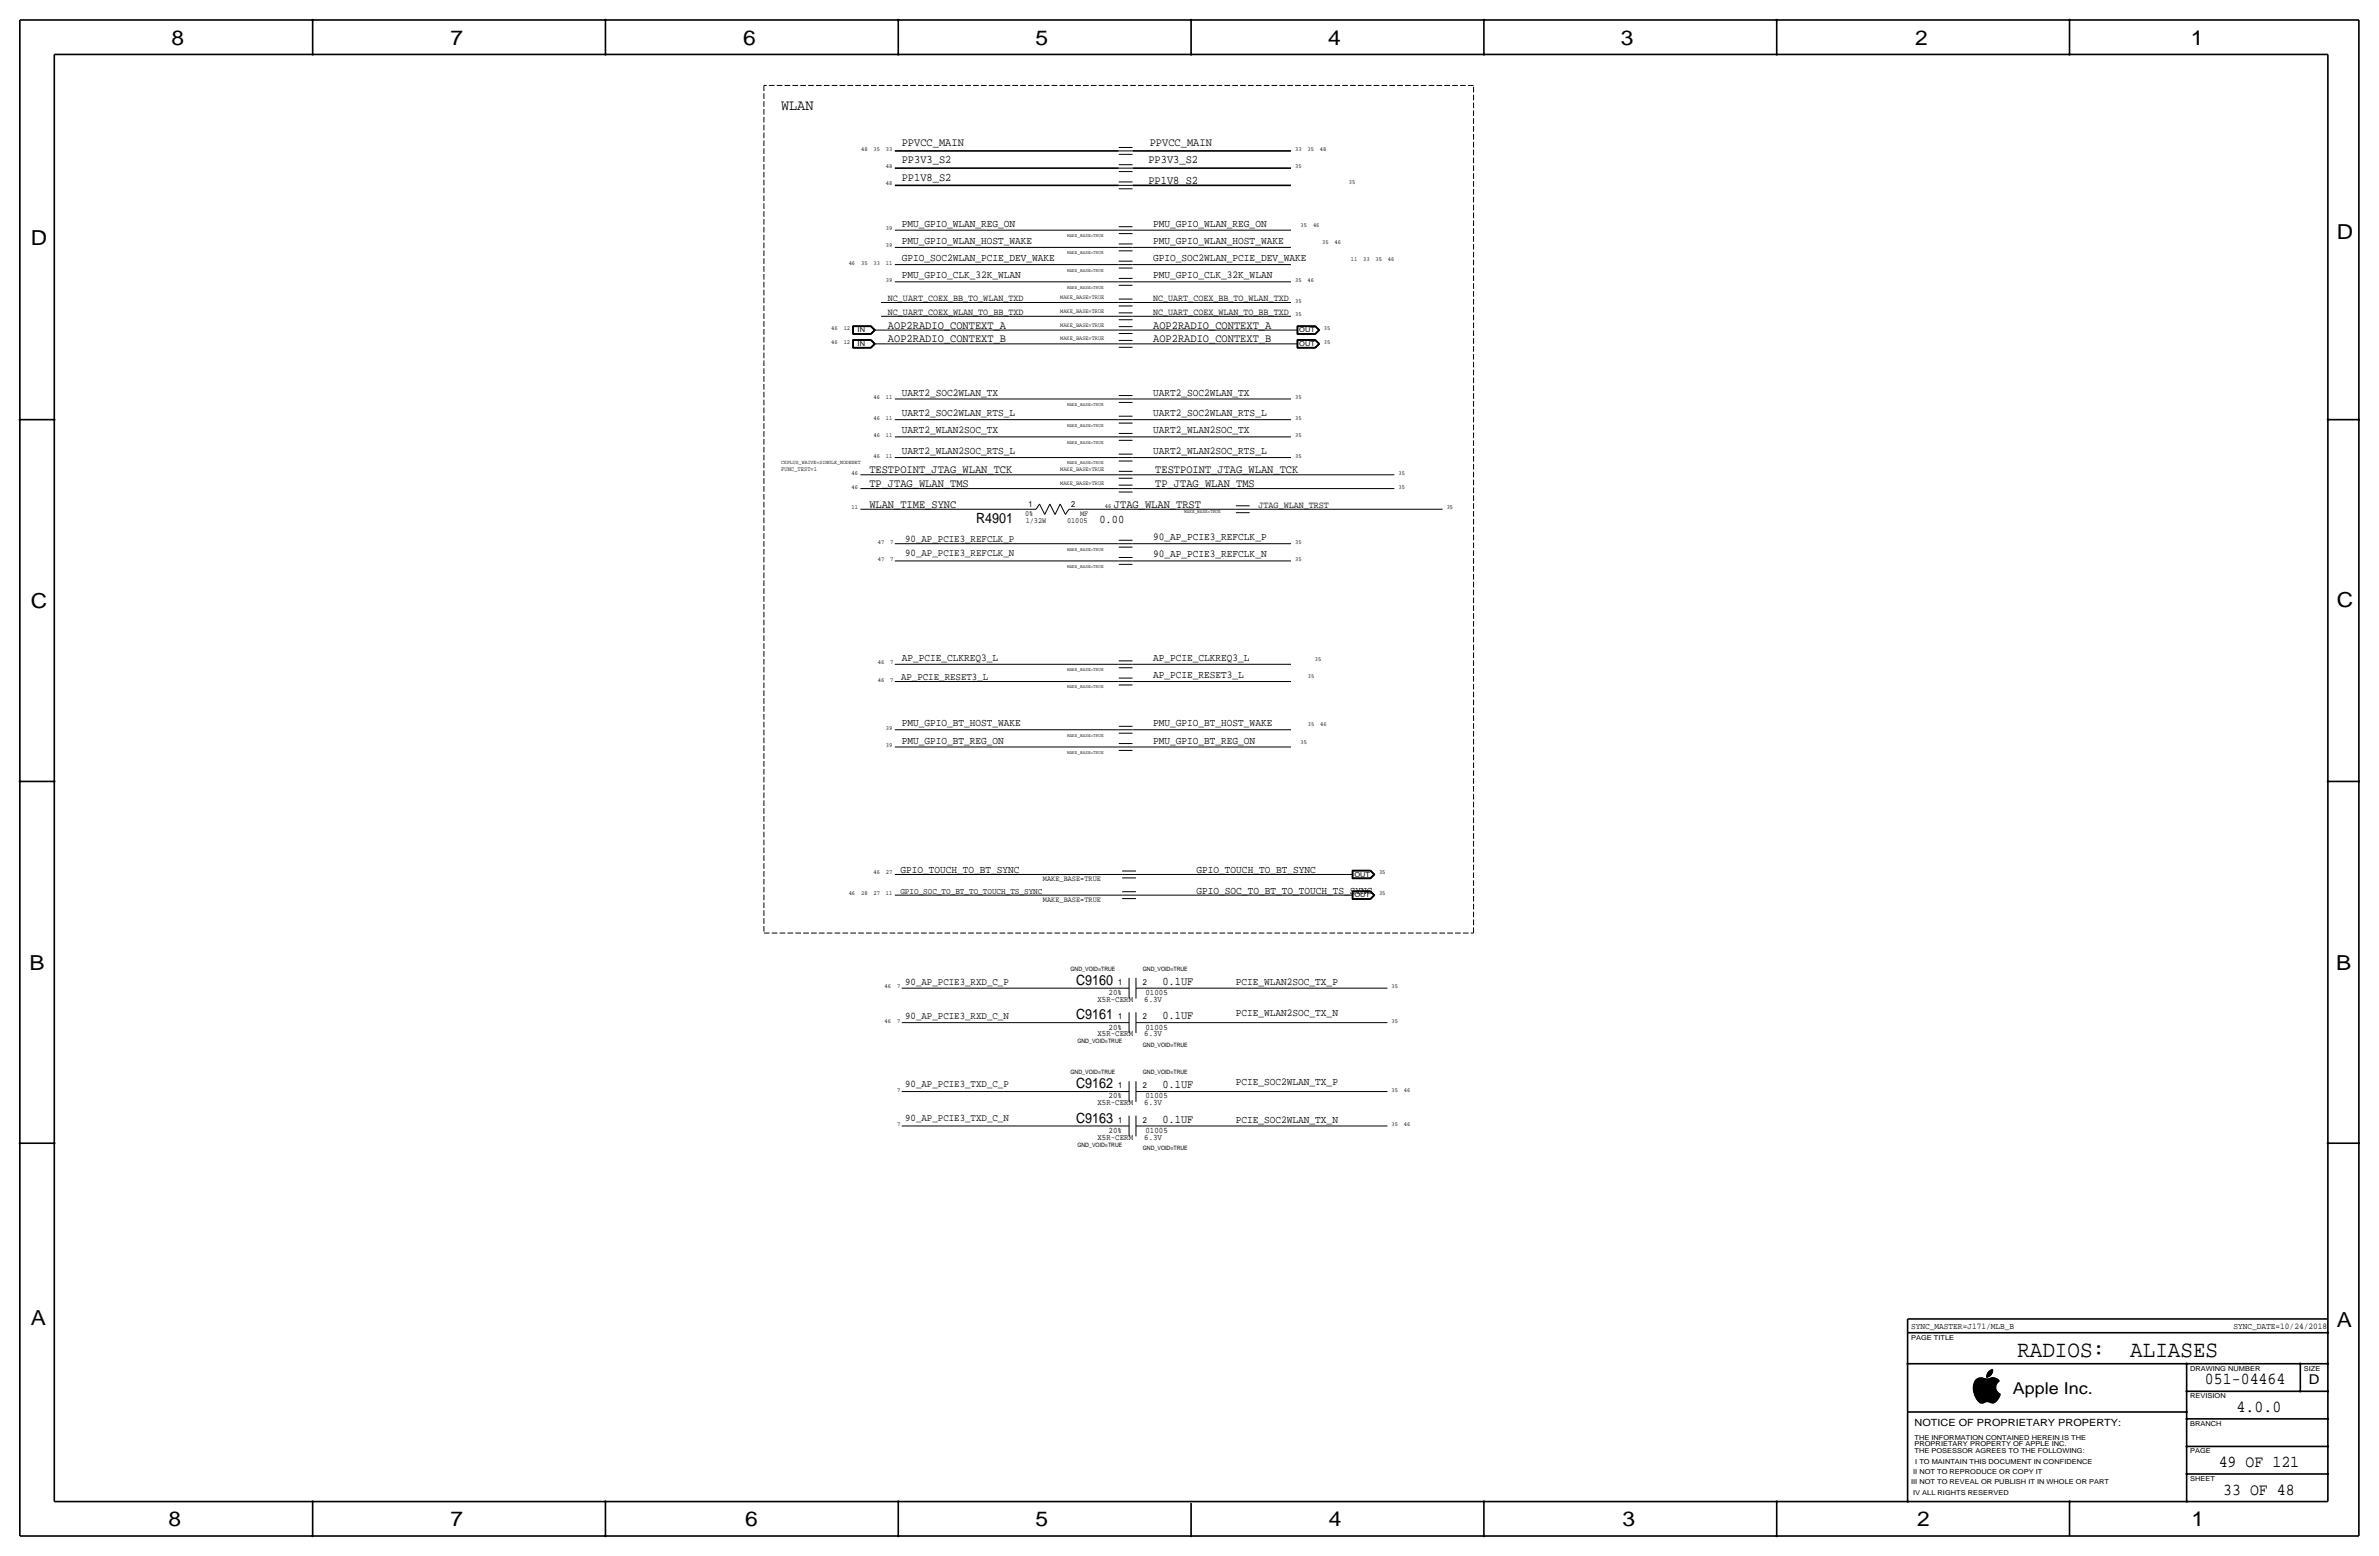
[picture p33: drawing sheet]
<svg xmlns="http://www.w3.org/2000/svg" width="877mm" height="574mm" viewBox="0 0 877 574" stroke-linecap="round" stroke-linejoin="round" font-family="sans-serif">
<defs><g id="words">
<g font-size="8.6">
<text x="743.7" y="500.1">RADIOS:</text>
<text x="785.4" y="500.1">ALIASES</text>
</g>
<g font-size="7.6">
<text x="63.2" y="16.5">8</text>
<text x="166.1" y="16.5">7</text>
<text x="274" y="16.5">6</text>
<text x="381.7" y="16.5">5</text>
<text x="489.7" y="16.5">4</text>
<text x="597.6" y="16.5">3</text>
<text x="706.1" y="16.5">2</text>
<text x="807.7" y="16.5">1</text>
<text x="861.5" y="88.1">D</text>
<text x="11.4" y="90.4">D</text>
<text x="11.4" y="224.3">C</text>
<text x="861.5" y="223.8">C</text>
<text x="10.9" y="357.6">B</text>
<text x="861.3" y="357.4">B</text>
<text x="11.4" y="488.4">A</text>
<text x="861.5" y="489.2">A</text>
<text x="62.2" y="562.6">8</text>
<text x="166.1" y="562.6">7</text>
<text x="274.8" y="562.6">6</text>
<text x="381.7" y="562.6">5</text>
<text x="489.9" y="562.6">4</text>
<text x="598.1" y="562.6">3</text>
<text x="706.8" y="562.6">2</text>
<text x="807.9" y="562.6">1</text>
</g>
<g font-size="6.2">
<text x="812.9" y="510.3">051-04464</text>
<text x="824.6" y="520.4">4.0.0</text>
<text x="818" y="540.8">49 OF 121</text>
<text x="819.6" y="550.9">33 OF 48</text>
</g>
<text font-size="6" x="742.1" y="513.9">Apple Inc.</text>
<text font-size="5.6" x="288" y="40.4">WLAN</text>
<g font-size="5.2">
<text x="359.9" y="192.8">R4901</text>
<text x="396.7" y="363">C9160</text>
<text x="396.7" y="375.7">C9161</text>
<text x="396.7" y="401.1">C9162</text>
<text x="396.7" y="413.8">C9163</text>
</g>
<text font-size="5" x="851.2" y="510.3">D</text>
<g font-size="4.3">
<text x="332.4" y="53.8">PPVCC_MAIN</text>
<text x="423.9" y="53.8">PPVCC_MAIN</text>
<text x="332.4" y="60.2">PP3V3_S2</text>
<text x="423.4" y="60.2">PP3V3_S2</text>
<text x="332.4" y="66.5">PP1V8_S2</text>
<text x="423.4" y="67.8">PP1V8_S2</text>
<text x="327.4" y="121.2">AOP2RADIO_CONTEXT_A</text>
<text x="425.1" y="121.2">AOP2RADIO_CONTEXT_A</text>
<text x="327.4" y="126.2">AOP2RADIO_CONTEXT_B</text>
<text x="425.1" y="126.2">AOP2RADIO_CONTEXT_B</text>
<text x="320.5" y="179.6">TP_JTAG_WLAN_TMS</text>
<text x="320.5" y="174.5">TESTPOINT_JTAG_WLAN_TCK</text>
<text x="425.9" y="174.5">TESTPOINT_JTAG_WLAN_TCK</text>
<text x="425.9" y="179.6">TP_JTAG_WLAN_TMS</text>
<text x="320.5" y="187.2">WLAN_TIME_SYNC</text>
<text x="410.7" y="187.2">JTAG_WLAN_TRST</text>
<text x="405.3" y="192.8">0.00</text>
<text x="428.6" y="363">0.1UF</text>
<text x="428.6" y="375.7">0.1UF</text>
<text x="428.6" y="401.1">0.1UF</text>
<text x="428.6" y="413.8">0.1UF</text>
</g>
<g font-size="3.9">
<text x="332.4" y="83.6">PMU_GPIO_WLAN_REG_ON</text>
<text x="425.1" y="83.6">PMU_GPIO_WLAN_REG_ON</text>
<text x="332.4" y="89.9">PMU_GPIO_WLAN_HOST_WAKE</text>
<text x="425.1" y="89.9">PMU_GPIO_WLAN_HOST_WAKE</text>
<text x="332.4" y="96.3">GPIO_SOC2WLAN_PCIE_DEV_WAKE</text>
<text x="425.1" y="96.3">GPIO_SOC2WLAN_PCIE_DEV_WAKE</text>
<text x="332.4" y="102.6">PMU_GPIO_CLK_32K_WLAN</text>
<text x="425.1" y="102.6">PMU_GPIO_CLK_32K_WLAN</text>
<text x="332.4" y="145.8">UART2_SOC2WLAN_TX</text>
<text x="425.1" y="145.8">UART2_SOC2WLAN_TX</text>
<text x="332.4" y="153.4">UART2_SOC2WLAN_RTS_L</text>
<text x="425.1" y="153.4">UART2_SOC2WLAN_RTS_L</text>
<text x="332.4" y="159.8">UART2_WLAN2SOC_TX</text>
<text x="425.1" y="159.8">UART2_WLAN2SOC_TX</text>
<text x="332.4" y="167.4">UART2_WLAN2SOC_RTS_L</text>
<text x="425.1" y="167.4">UART2_WLAN2SOC_RTS_L</text>
<text x="425.1" y="199.1">90_AP_PCIE3_REFCLK_P</text>
<text x="425.1" y="205.5">90_AP_PCIE3_REFCLK_N</text>
<text x="332.4" y="243.6">AP_PCIE_CLKREQ3_L</text>
<text x="425.1" y="243.6">AP_PCIE_CLKREQ3_L</text>
<text x="425.1" y="249.9">AP_PCIE_RESET3_L</text>
<text x="332.4" y="267.7">PMU_GPIO_BT_HOST_WAKE</text>
<text x="425.1" y="267.7">PMU_GPIO_BT_HOST_WAKE</text>
<text x="332.4" y="274.1">PMU_GPIO_BT_REG_ON</text>
<text x="425.1" y="274.1">PMU_GPIO_BT_REG_ON</text>
<text x="331.9" y="321.8">GPIO_TOUCH_TO_BT_SYNC</text>
<text x="441.1" y="321.8">GPIO_TOUCH_TO_BT_SYNC</text>
<text x="441.1" y="329.4">GPIO_SOC_TO_BT_TO_TOUCH_TS_SYNC</text>
<text x="455.6" y="363">PCIE_WLAN2SOC_TX_P</text>
<text x="455.6" y="374.4">PCIE_WLAN2SOC_TX_N</text>
<text x="455.6" y="399.8">PCIE_SOC2WLAN_TX_P</text>
<text x="455.6" y="413.8">PCIE_SOC2WLAN_TX_N</text>
</g>
<g font-size="3.8">
<text x="333.7" y="199.9">90_AP_PCIE3_REFCLK_P</text>
<text x="333.7" y="205">90_AP_PCIE3_REFCLK_N</text>
<text x="332.2" y="250.7">AP_PCIE_RESET3_L</text>
<text x="333.7" y="363">90_AP_PCIE3_RXD_C_P</text>
<text x="333.7" y="375.7">90_AP_PCIE3_RXD_C_N</text>
<text x="333.7" y="400.6">90_AP_PCIE3_TXD_C_P</text>
<text x="333.7" y="413.3">90_AP_PCIE3_TXD_C_N</text>
</g>
<text font-size="3.7" x="705.8" y="525.5">NOTICE OF PROPRIETARY PROPERTY:</text>
<g font-size="3.5">
<text x="327.4" y="111">NC_UART_COEX_BB_TO_WLAN_TXD</text>
<text x="425.1" y="111">NC_UART_COEX_BB_TO_WLAN_TXD</text>
<text x="327.4" y="116.1">NC_UART_COEX_WLAN_TO_BB_TXD</text>
<text x="425.1" y="116.1">NC_UART_COEX_WLAN_TO_BB_TXD</text>
<text x="464" y="187.2">JTAG_WLAN_TRST</text>
</g>
<g font-size="3.2">
<text x="331.9" y="329.4">GPIO_SOC_TO_BT_TO_TOUCH_TS_SYNC</text>
<text x="704.5" y="490">SYNC_MASTER=J171/MLB_B</text>
<text x="823.4" y="490">SYNC_DATE=10/24/2018</text>
</g>
<g font-size="3.1">
<text x="379.2" y="186.9">1</text>
<text x="394.9" y="186.9">2</text>
<text x="412.2" y="363">1</text>
<text x="421.3" y="363">2</text>
<text x="404.6" y="369.3">X5R-CERM</text>
<text x="408.7" y="366.8">20%</text>
<text x="421.8" y="369.3">6.3V</text>
<text x="422.3" y="366.8">01005</text>
<text x="412.2" y="375.7">1</text>
<text x="421.3" y="375.7">2</text>
<text x="404.6" y="382">X5R-CERM</text>
<text x="408.7" y="379.5">20%</text>
<text x="421.8" y="382">6.3V</text>
<text x="422.3" y="379.5">01005</text>
<text x="412.2" y="401.1">1</text>
<text x="421.3" y="401.1">2</text>
<text x="404.6" y="407.4">X5R-CERM</text>
<text x="408.7" y="404.9">20%</text>
<text x="421.8" y="407.4">6.3V</text>
<text x="422.3" y="404.9">01005</text>
<text x="412.2" y="413.8">1</text>
<text x="421.3" y="413.8">2</text>
<text x="408.7" y="417.6">20%</text>
<text x="422.3" y="417.6">01005</text>
<text x="404.6" y="420.1">X5R-CERM</text>
<text x="421.8" y="420.1">6.3V</text>
</g>
<g font-size="2.9">
<text x="377.9" y="190.2">0%</text>
<text x="398.2" y="190.2">MF</text>
<text x="378.1" y="192.8">1/32W</text>
<text x="393.4" y="192.8">01005</text>
<text x="384.5" y="324.9">MAKE_BASE=TRUE</text>
<text x="384.5" y="332.5">MAKE_BASE=TRUE</text>
</g>
<g font-size="2.5">
<text x="316.2" y="122.4">IN</text>
<text x="479" y="122.4">OUT</text>
<text x="316.2" y="127.5">IN</text>
<text x="479" y="127.5">OUT</text>
<text x="499.3" y="323.1">OUT</text>
<text x="499.3" y="330.7">OUT</text>
<text x="704.5" y="493.8">PAGE TITLE</text>
<text x="807.4" y="505.2">DRAWING NUMBER</text>
<text x="849.3" y="505.2">SIZE</text>
<text x="807.4" y="515.4">REVISION</text>
<text x="807.4" y="525.5">BRANCH</text>
<text x="705.8" y="533.1">PROPRIETARY PROPERTY OF APPLE INC.</text>
<text x="705.8" y="530.6">THE INFORMATION CONTAINED HEREIN IS THE</text>
<text x="705.8" y="535.7">THE POSESSOR AGREES TO THE FOLLOWING:</text>
<text x="706.1" y="539.5">I TO MAINTAIN THIS DOCUMENT IN CONFIDENCE</text>
<text x="807.4" y="535.7">PAGE</text>
<text x="705.3" y="543.3">II NOT TO REPRODUCE OR COPY IT</text>
<text x="807.4" y="545.8">SHEET</text>
<text x="704.5" y="547.1">III NOT TO REVEAL OR PUBLISH IT IN WHOLE OR PART</text>
<text x="705.3" y="550.9">IV ALL RIGHTS RESERVED</text>
</g>
<g font-size="2.3">
<text x="317.4" y="55.6">48</text>
<text x="322" y="55.6">35</text>
<text x="326.6" y="55.6">33</text>
<text x="477.5" y="55.6">33</text>
<text x="482" y="55.6">35</text>
<text x="486.6" y="55.6">48</text>
<text x="326.6" y="62">48</text>
<text x="477.5" y="62">35</text>
<text x="326.6" y="68.3">48</text>
<text x="497.3" y="67.8">35</text>
<text x="479.5" y="83.6">35</text>
<text x="484.1" y="83.6">46</text>
<text x="326.6" y="84.8">39</text>
<text x="487.4" y="89.9">35</text>
<text x="492" y="89.9">46</text>
<text x="326.6" y="91.2">39</text>
<text x="312.9" y="97.5">46</text>
<text x="317.4" y="97.5">35</text>
<text x="322" y="97.5">33</text>
<text x="326.6" y="97.5">11</text>
<text x="498" y="96.3">11</text>
<text x="502.6" y="96.3">33</text>
<text x="507.1" y="96.3">35</text>
<text x="511.7" y="96.3">46</text>
<text x="326.6" y="103.9">39</text>
<text x="477.5" y="103.9">35</text>
<text x="482" y="103.9">46</text>
<text x="477.5" y="111.5">35</text>
<text x="477.5" y="116.6">35</text>
<text x="306.5" y="121.7">46</text>
<text x="311" y="121.7">12</text>
<text x="488.1" y="121.7">35</text>
<text x="306.5" y="126.7">46</text>
<text x="311" y="126.7">12</text>
<text x="488.1" y="126.7">35</text>
<text x="322" y="147.1">46</text>
<text x="326.6" y="147.1">11</text>
<text x="477.5" y="147.1">35</text>
<text x="322" y="154.7">46</text>
<text x="326.6" y="154.7">11</text>
<text x="477.5" y="154.7">35</text>
<text x="322" y="161">46</text>
<text x="326.6" y="161">11</text>
<text x="477.5" y="161">35</text>
<text x="288" y="173.7">FUNC_TEST=1</text>
<text x="322" y="168.7">46</text>
<text x="326.6" y="168.7">11</text>
<text x="477.5" y="168.7">35</text>
<text x="313.9" y="175">46</text>
<text x="515.6" y="175">35</text>
<text x="313.9" y="180.1">46</text>
<text x="515.6" y="180.1">35</text>
<text x="313.9" y="187.7">11</text>
<text x="407.4" y="187.2">46</text>
<text x="533.3" y="187.7">35</text>
<text x="323.6" y="200.4">47</text>
<text x="328.2" y="200.4">7</text>
<text x="477.5" y="200.4">35</text>
<text x="323.6" y="206.8">47</text>
<text x="328.2" y="206.8">7</text>
<text x="477.5" y="206.8">35</text>
<text x="323.6" y="244.9">46</text>
<text x="328.2" y="244.9">7</text>
<text x="484.8" y="243.6">35</text>
<text x="323.6" y="251.2">46</text>
<text x="328.2" y="251.2">7</text>
<text x="482.1" y="249.9">35</text>
<text x="326.6" y="269">39</text>
<text x="482.1" y="267.7">35</text>
<text x="486.7" y="267.7">46</text>
<text x="326.6" y="275.3">39</text>
<text x="479.5" y="274.1">35</text>
<text x="322" y="322.3">46</text>
<text x="326.6" y="322.3">27</text>
<text x="508.4" y="322.3">35</text>
<text x="312.9" y="329.9">46</text>
<text x="317.4" y="329.9">28</text>
<text x="322" y="329.9">27</text>
<text x="326.6" y="329.9">11</text>
<text x="508.4" y="329.9">35</text>
<text x="326.1" y="364.2">46</text>
<text x="330.7" y="364.2">7</text>
<text x="513" y="364.2">35</text>
<text x="326.1" y="376.9">46</text>
<text x="330.7" y="376.9">7</text>
<text x="513" y="376.9">35</text>
<text x="330.7" y="402.3">7</text>
<text x="513" y="402.3">35</text>
<text x="517.6" y="402.3">46</text>
<text x="330.7" y="415">7</text>
<text x="513" y="415">35</text>
<text x="517.6" y="415">46</text>
</g>
<g font-size="2.2">
<text x="390.9" y="110.2">MAKE_BASE=TRUE</text>
<text x="390.9" y="115.3">MAKE_BASE=TRUE</text>
<text x="390.9" y="120.4">MAKE_BASE=TRUE</text>
<text x="390.9" y="125.5">MAKE_BASE=TRUE</text>
<text x="390.9" y="173.7">MAKE_BASE=TRUE</text>
<text x="390.9" y="178.8">MAKE_BASE=TRUE</text>
<text x="394.7" y="357.9">GND_VOID=TRUE</text>
<text x="421.3" y="357.9">GND_VOID=TRUE</text>
<text x="397.2" y="384.6">GND_VOID=TRUE</text>
<text x="421.3" y="385.8">GND_VOID=TRUE</text>
<text x="394.7" y="396">GND_VOID=TRUE</text>
<text x="421.3" y="396">GND_VOID=TRUE</text>
<text x="397.2" y="422.7">GND_VOID=TRUE</text>
<text x="421.3" y="423.9">GND_VOID=TRUE</text>
</g>
<text font-size="2" x="288" y="171.2">CKPLUS_WAIVE=SINGLE_NODENET</text>
<g font-size="1.8">
<text x="393.4" y="87.4">MAKE_BASE=TRUE</text>
<text x="393.4" y="93.7">MAKE_BASE=TRUE</text>
<text x="393.4" y="100.1">MAKE_BASE=TRUE</text>
<text x="393.4" y="106.4">MAKE_BASE=TRUE</text>
<text x="393.4" y="149.6">MAKE_BASE=TRUE</text>
<text x="393.4" y="157.2">MAKE_BASE=TRUE</text>
<text x="393.4" y="163.6">MAKE_BASE=TRUE</text>
<text x="393.4" y="171.2">MAKE_BASE=TRUE</text>
<text x="436.6" y="189">MAKE_BASE=TRUE</text>
<text x="393.4" y="202.9">MAKE_BASE=TRUE</text>
<text x="393.4" y="209.3">MAKE_BASE=TRUE</text>
<text x="393.4" y="247.4">MAKE_BASE=TRUE</text>
<text x="393.4" y="253.7">MAKE_BASE=TRUE</text>
<text x="393.4" y="271.5">MAKE_BASE=TRUE</text>
<text x="393.4" y="277.9">MAKE_BASE=TRUE</text>
</g>
</g></defs>
<g fill="none" stroke="#000" stroke-width=".37">
<path d="M412.4 56.9h5.1zM412.4 55.6h5.1zM412.4 54.4h5.1zM412.4 63.2h5.1zM412.4 62h5.1zM412.4 60.7h5.1zM412.4 69.6h5.1zM412.4 68.3h5.1zM412.4 67.1h5.1zM329.9 91.2h82.5zM329.9 84.8h82.5zM329.9 97.5h82.5z"/>
<path d="M412.4 98.8h5.1zM412.4 97.5h5.1zM412.4 96.3h5.1zM412.4 86.1h5.1zM412.4 84.8h5.1zM412.4 83.6h5.1zM412.4 92.5h5.1zM412.4 91.2h5.1zM412.4 89.9h5.1zM417.5 91.2h58.4zM417.5 84.8h58.4zM417.5 97.5h58.4z"/>
<path d="M324.8 111.5h87.6zM324.8 116.6h87.6zM329.9 103.9h82.5zM412.4 117.9h5.1zM412.4 116.6h5.1zM412.4 115.3h5.1zM412.4 112.8h5.1zM412.4 111.5h5.1zM412.4 110.2h5.1zM412.4 105.2h5.1zM412.4 103.9h5.1zM412.4 102.6h5.1z"/>
<path d="M417.5 111.5h58.4zM417.5 116.6h58.4zM417.5 103.9h58.4zM314.4 125.2v3.1zM314.4 128.3h6.8zM314.4 125.2h6.8zM314.4 120.1v3.1zM314.4 123.2h6.8zM314.4 120.1h6.8zM314.5 125.3h6.6zM314.5 125.3v2.9zM314.5 128.2h6.6z"/>
<path d="M314.5 120.2h6.6zM314.5 120.2v2.9zM314.5 123.1h6.6zM314.6 125.4h6.5zM314.6 125.4v2.7zM314.6 128.1h6.5zM314.6 120.3h6.5zM314.6 120.3v2.7zM314.6 123h6.5zM314.7 125.5h6.3zM314.7 125.5v2.5zM314.7 128h6.3z"/>
<path d="M314.7 120.4h6.3zM314.7 120.4v2.5zM314.7 122.9h6.3zM321 125.5l1.3 1.2zM321 128l1.3-1.3zM321 120.4l1.3 1.3zM321 122.9l1.3-1.2zM321.1 125.4l1.3 1.3zM321.1 128.1l1.3-1.4zM321.1 120.3l1.3 1.4zM321.1 123l1.3-1.3zM321.1 125.3l1.5 1.4z"/>
<path d="M321.1 128.2l1.5-1.5zM321.1 120.2l1.5 1.5zM321.1 123.1l1.5-1.4zM321.2 125.2l1.5 1.5zM321.2 128.3l1.5-1.6zM321.2 120.1l1.5 1.6zM321.2 123.2l1.5-1.5zM322.3 126.7h2.5zM322.3 121.7h2.5zM324.8 126.7h87.6zM324.8 121.7h87.6zM412.4 128h5.1z"/>
<path d="M412.4 126.7h5.1zM412.4 125.5h5.1zM412.4 122.9h5.1zM412.4 121.7h5.1zM412.4 120.4h5.1zM417.5 126.7h58.4zM417.5 121.7h58.4zM475.9 126.7h2.6zM475.9 121.7h2.6zM478.2 125.2h6.8zM478.2 128.3h6.8zM478.2 125.2v3.1z"/>
<path d="M478.2 120.1h6.8zM478.2 123.2h6.8zM478.2 120.1v3.1zM478.3 125.3h6.6zM478.3 125.3v2.9zM478.3 128.2h6.6zM478.3 120.2h6.6zM478.3 120.2v2.9zM478.3 123.1h6.6zM478.4 125.4h6.5zM478.4 125.4v2.7zM478.4 128.1h6.5z"/>
<path d="M478.4 120.3h6.5zM478.4 120.3v2.7zM478.4 123h6.5zM478.5 125.5h6.3zM478.5 125.5v2.5zM478.5 128h6.3zM478.5 120.4h6.3zM478.5 120.4v2.5zM478.5 122.9h6.3zM484.8 125.5l1.3 1.2zM484.8 128l1.3-1.3zM484.8 120.4l1.3 1.3z"/>
<path d="M484.8 122.9l1.3-1.2zM484.9 125.4l1.4 1.3zM484.9 128.1l1.4-1.4zM484.9 120.3l1.4 1.4zM484.9 123l1.4-1.3zM484.9 125.3l1.5 1.4zM484.9 120.2l1.5 1.5zM484.9 123.1l1.5-1.4zM485 125.2l1.6 1.5zM485 128.3l1.6-1.6zM485 120.1l1.6 1.6zM485 123.2l1.6-1.5z"/>
<path d="M486.4 126.7l-1.5 1.5zM329.9 147.1h82.5zM329.9 154.7h82.5zM412.4 156h5.1zM412.4 154.7h5.1zM412.4 153.4h5.1zM412.4 159.8h5.1zM412.4 148.3h5.1zM412.4 147.1h5.1zM412.4 145.8h5.1zM417.5 147.1h58.4zM417.5 154.7h58.4z"/>
<path d="M317.2 175h95.2zM329.9 161h82.5zM329.9 168.7h82.5zM412.4 178.8h5.1zM412.4 169.9h5.1zM412.4 168.7h5.1zM412.4 167.4h5.1zM412.4 162.3h5.1zM412.4 161h5.1zM412.4 176.3h5.1zM412.4 175h5.1zM412.4 173.7h5.1z"/>
<path d="M417.5 175h96.5zM417.5 168.7h58.4zM417.5 161h58.4zM317.2 180.1h95.2zM317.2 187.7h59.7zM376.9 187.7h5.1zM383.2 185.8l-1.2 1.9zM383.2 185.8l2 3.8zM387 185.8l-1.8 3.8zM387 185.8l2 3.8zM390.9 185.8l1.9 3.8zM390.9 185.8l-1.9 3.8z"/>
<path d="M394.1 187.7h5.6zM394.1 187.7l-1.3 1.9zM399.7 187.7h55.9zM412.4 181.4h5.1zM412.4 180.1h5.1zM412.4 199.1h5.1zM417.5 180.1h96.5zM455.6 189h5.1zM455.6 187.7h5.1zM455.6 186.4h5.1zM460.7 187.7h71.1zM329.9 200.4h82.5z"/>
<path d="M329.9 206.8h82.5zM412.4 208h5.1zM412.4 206.8h5.1zM412.4 205.5h5.1zM412.4 201.7h5.1zM412.4 200.4h5.1zM417.5 206.8h58.4zM417.5 200.4h58.4zM329.9 251.2h82.5zM329.9 244.9h82.5zM412.4 252.5h5.1zM412.4 251.2h5.1z"/>
<path d="M412.4 249.9h5.1zM412.4 246.1h5.1zM412.4 244.9h5.1zM412.4 243.6h5.1zM417.5 244.9h58.4zM417.5 251.2h58.4zM329.9 269h82.5zM329.9 275.3h82.5zM412.4 270.3h5.1zM412.4 269h5.1zM412.4 267.7h5.1zM412.4 276.6h5.1z"/>
<path d="M412.4 275.3h5.1zM412.4 274.1h5.1zM417.5 275.3h58.4zM417.5 269h58.4zM329.9 322.3h83.8zM329.9 329.9h83.8zM413.7 331.2h5.1zM413.7 329.9h5.1zM413.7 328.7h5.1zM413.7 323.6h5.1zM413.7 322.3h5.1zM413.7 321.1h5.1z"/>
<path d="M418.8 322.3h77.5zM418.8 329.9h77.5zM496.3 329.9h2.5zM496.3 322.3h2.5zM498.5 328.4h6.8zM498.5 331.5h6.8zM498.5 328.4v3.1zM498.5 320.8h6.8zM498.5 323.9h6.8zM498.5 320.8v3.1zM498.6 328.5h6.7zM498.6 328.5v2.9z"/>
<path d="M498.6 331.4h6.7zM498.6 320.9h6.7zM498.6 320.9v2.9zM498.6 323.8h6.7zM498.7 328.6h6.5zM498.7 328.6v2.7zM498.7 331.3h6.5zM498.7 321h6.5zM498.7 321v2.7zM498.7 323.7h6.5zM498.8 328.7h6.4zM498.8 328.7v2.5z"/>
<path d="M498.8 331.2h6.4zM498.8 321.1h6.4zM498.8 321.1v2.5zM498.8 323.6h6.4zM505.2 328.7l1.2 1.2zM505.2 331.2l1.2-1.3zM505.2 321.1l1.2 1.2zM505.2 323.6l1.2-1.3zM505.2 328.6l1.4 1.3zM505.2 331.3l1.4-1.4zM505.2 321l1.4 1.3zM505.2 323.7l1.4-1.4z"/>
<path d="M505.3 328.5l1.4 1.4zM505.3 331.4l1.4-1.5zM505.3 320.9l1.4 1.4zM505.3 323.8l1.4-1.5zM505.3 328.4l1.6 1.5zM505.3 320.8l1.6 1.5zM506.9 329.9l-1.6 1.6zM506.9 322.3l-1.6 1.6zM332.4 376.9h76.2zM332.4 364.2h76.2zM408.6 376.9h7.7zM408.6 364.2h7.7z"/>
<path d="M416.3 373.1v7.6zM416.3 360.4v7.6zM418.8 376.9h7.6zM418.8 373.1v7.6zM418.8 364.2h7.6zM418.8 360.4v7.6zM426.4 376.9h85.1zM426.4 364.2h85.1zM416.3 398.5v7.6zM418.8 398.5v7.6zM332.4 415h76.2zM332.4 402.3h76.2z"/>
<path d="M408.6 415h7.7zM408.6 402.3h7.7zM416.3 411.2v7.6zM418.8 415h7.6zM418.8 411.2v7.6zM418.8 402.3h7.6zM426.4 415h85.1zM426.4 402.3h85.1zM727.5 511.7h8.3zM727.5 512h8.3zM727.5 512.1h8.3zM727.5 512.2h8.4z"/>
<path d="M727.5 512.3h8.4zM727.5 511.2h8.2zM727.5 511.3h8.2zM727.5 511.5h8.2zM727.5 511.8h8.3zM727.5 511.6h8.3zM727.5 512.4h8.5zM727.5 511.9h8.3zM727.5 511.4h8.2zM727.5 511.1h8.3zM727.6 512.8h8.6zM727.6 510.8h8.2z"/>
<path d="M727.6 511h8.2zM727.6 512.7h8.5zM727.6 512.5h8.4zM727.6 512.6h8.4zM727.6 510.9h8.2zM727.6 510.7h8.2zM727.6 512.9h8.6zM727.6 513.1h8.8zM727.6 513h8.7zM727.6 510.6h8.3zM727.6 510.5h8.3zM727.7 510.4h8.2z"/>
<path d="M727.7 513.2h8.8zM727.7 510.3h8.3zM727.7 510.2h8.3zM727.7 513.3h9zM727.7 513.4h9.1zM727.7 510.1h8.3zM727.8 513.6h9.2zM727.8 510h8.3zM727.8 513.5h9.1zM727.8 509.9h8.4zM727.8 513.7h9.4zM727.8 513.8h9.6z"/>
<path d="M727.8 509.8h8.5zM727.9 513.9h9.5zM727.9 509.7h8.4zM727.9 509.6h8.5zM727.9 514h9.5zM727.9 514.1h9.5zM728 509.5h8.5zM728 514.2h9.4zM728 509.3h8.7zM728 509.4h8.6zM728 514.4h9.3zM728.1 509.2h8.8z"/>
<path d="M728.1 514.5h9.2zM728.1 509.1h8.9zM728.1 514.6h9.1zM728.2 509h8.8zM728.2 514.7h9zM728.2 514.8h9zM728.3 508.9h8.7zM728.3 514.9h8.8zM728.3 508.8h8.6zM728.3 515.1h8.7zM728.3 515h8.8zM728.4 508.7h8.4z"/>
<path d="M728.4 515.2h8.6zM728.5 515.3h8.4zM728.5 508.6h8.2zM728.5 515.4h8.4zM728.6 515.5h8.2zM728.6 508.5h7.9zM728.7 515.6h8zM728.7 508.4h7.7zM728.7 515.7h8zM728.8 515.8h7.7zM728.9 508.3h3.1zM728.9 515.9h7.6z"/>
<path d="M728.9 516h7.5zM729 508.2h2.6zM729 516.1h7.3zM729.1 516.2h7.1zM729.2 516.3h6.9zM729.2 508.1a4.7 4.7 0 0 0-1.2 6.3l1.8 2.6 .8 .2 1-.3M729.3 508.1h2.1zM729.3 516.4h6.7zM729.4 516.5h6.5zM729.5 516.6h6.3zM729.6 516.7h2.5zM729.6 507.9h1.4z"/>
<path d="M729.7 516.8h2.1zM729.8 516.9h1.9zM729.9 517h1.6zM730.2 517.1h1zM732.4 507.5h.6zM732.4 507.4h.8zM732.4 507.6h.4zM732.4 507h1.4zM732.4 507.1h1.3zM732.4 507.2h1.2zM732.4 507.3h1zM732.5 506.8h1.5z"/>
<path d="M732.5 506.9h1.4zM732.5 506.6h1.7zM732.5 506.7h1.6zM732.6 506.5h1.7zM732.6 506.4h1.7zM732.7 506.3h1.7zM732.7 506.2h1.7zM732.8 506.1h1.7zM732.8 506h1.7zM732.9 505.9h1.6zM733 505.8h1.6zM733.1 505.7h1.5z"/>
<path d="M733.1 508.3h3.1zM733.2 505.6h1.4zM733.2 516.7h2.5zM733.3 505.5h1.4zM733.4 505.4h1.3zM733.4 508.2h2.6zM733.6 505.3h1.1zM733.6 516.8h2zM733.6 508.1a2.99 2.99 0 0 1 3.5 1 2.71 2.71 0 0 0-1.3 2.5 2.71 2.71 0 0 0 1.7 2.3 3.5 3.5 0 0 1-3.1 3.2l-1.6-.4-1.1 .2M733.7 508.1h2.1zM733.7 508.1l-1.3 .2-1.9-.4-1.3 .2M733.7 505.2h1z"/>
<path d="M733.8 516.9h1.7zM733.9 505.1h.8zM733.9 507.9h1.6zM734 517h1.3zM734.1 505h.6zM734.3 504.9h.4zM734.3 507.8h.8zM734.3 517.1h.7zM734.7 504.7a2.81 2.81 0 0 0-2.3 3 2.71 2.71 0 0 0 2.3-2.9"/>
</g>
<g fill="none" stroke="#000" stroke-width=".6">
<path d="M7.3 7.4v558.8zM7.3 7.4h862.3zM115.3 7.4v12.7zM223.2 7.4v12.7zM331.2 7.4v12.7zM439.1 7.4v12.7zM547.1 7.4v12.7zM655 7.4v12.7zM763 7.4v12.7zM869.6 7.4v558.8zM20 20.1v533.4zM20 20.1h838.2z"/>
<path d="M858.2 20.1v533.4zM329.9 55.6h82.5zM417.5 55.6h58.4zM329.9 68.3h82.5zM329.9 62h82.5zM417.5 68.3h58.4zM417.5 62h58.4zM7.3 154.7h12.7zM858.2 154.7h11.4zM7.3 288h12.7zM858.2 288h11.4zM7.3 421.4h12.7z"/>
<path d="M858.2 421.4h11.4zM703.3 486.2v5zM703.3 486.2h154.9zM703.3 491.2h154.9zM703.3 491.2v62.3zM703.3 502.7h154.9zM806.1 502.7v50.8zM806.1 512.8h52.1zM848.1 502.7v10.1zM703.3 520.4h102.8zM806.1 533.1h52.1zM806.1 523h52.1z"/>
<path d="M20 553.5h838.2zM115.3 553.5v12.7zM223.2 553.5v12.7zM331.2 553.5v12.7zM439.1 554v12.2zM547.1 553.5v12.7zM655 553.5v12.7zM763 553.5v12.7zM806.1 543.3h52.1zM7.3 566.2h862.3z"/>
</g>
<path d="M281.6 31.5v312.4M543.3 31.5h-261.7M281.6 343.9h261.7M543.3 343.9v-312.4" fill="none" stroke="#000" stroke-width=".37" stroke-dasharray="2.1 .8" stroke-linecap="butt"/>
<g fill="#000" stroke="#000" stroke-width=".37">
<path d="M115.1 7.2h.4v.3h-.4zM115.1 19.9h.4v.3h-.4zM223 7.2h.4v.3h-.4zM223 19.9h.4v.3h-.4zM331 19.9h.4v.3h-.4zM331 7.2h.4v.3h-.4zM438.9 7.2h.4v.3h-.4zM438.9 19.9h.4v.3h-.4zM546.9 7.2h.4v.3h-.4zM546.9 19.9h.4v.3h-.4zM654.8 19.9h.4v.3h-.4zM654.8 7.2h.4v.3h-.4z"/>
<path d="M762.8 19.9h.4v.3h-.4zM762.8 7.2h.4v.3h-.4zM7.1 154.5h.4v.4h-.4zM19.8 154.5h.4v.4h-.4zM858 154.5h.4v.4h-.4zM869.5 154.5h.3v.4h-.3zM7.1 287.9h.4v.3h-.4zM19.8 287.9h.4v.3h-.4zM858 287.9h.4v.3h-.4zM869.5 287.9h.3v.3h-.3zM7.1 421.2h.4v.4h-.4zM19.8 421.2h.4v.4h-.4z"/>
<path d="M858 421.2h.4v.4h-.4zM869.5 421.2h.3v.4h-.3zM858 491.1h.4v.3h-.4zM703.1 502.5h.4v.3h-.4zM806 502.5h.3v.3h-.3zM806 512.7h.3v.3h-.3zM847.9 512.7h.3v.3h-.3zM847.9 502.5h.3v.3h-.3zM858 502.5h.4v.3h-.4zM858 512.7h.4v.3h-.4zM806 520.3h.3v.3h-.3zM806 522.8h.3v.4h-.3z"/>
<path d="M806 533h.3v.3h-.3zM858 522.8h.4v.4h-.4zM858 533h.4v.3h-.4zM115.1 553.3h.4v.3h-.4zM223 553.3h.4v.3h-.4zM331 553.3h.4v.3h-.4zM546.9 553.3h.4v.3h-.4zM654.8 553.3h.4v.3h-.4zM703.1 553.3h.4v.3h-.4zM762.8 553.3h.4v.3h-.4zM806 543.1h.3v.4h-.3zM806 553.3h.3v.3h-.3z"/>
<path d="M858 543.1h.4v.4h-.4zM115.1 566h.4v.3h-.4zM223 566h.4v.3h-.4zM331 566h.4v.3h-.4zM438.9 566h.4v.3h-.4zM546.9 566h.4v.3h-.4zM654.8 566h.4v.3h-.4z"/>
</g>
<use href="#words"/>
</svg>
